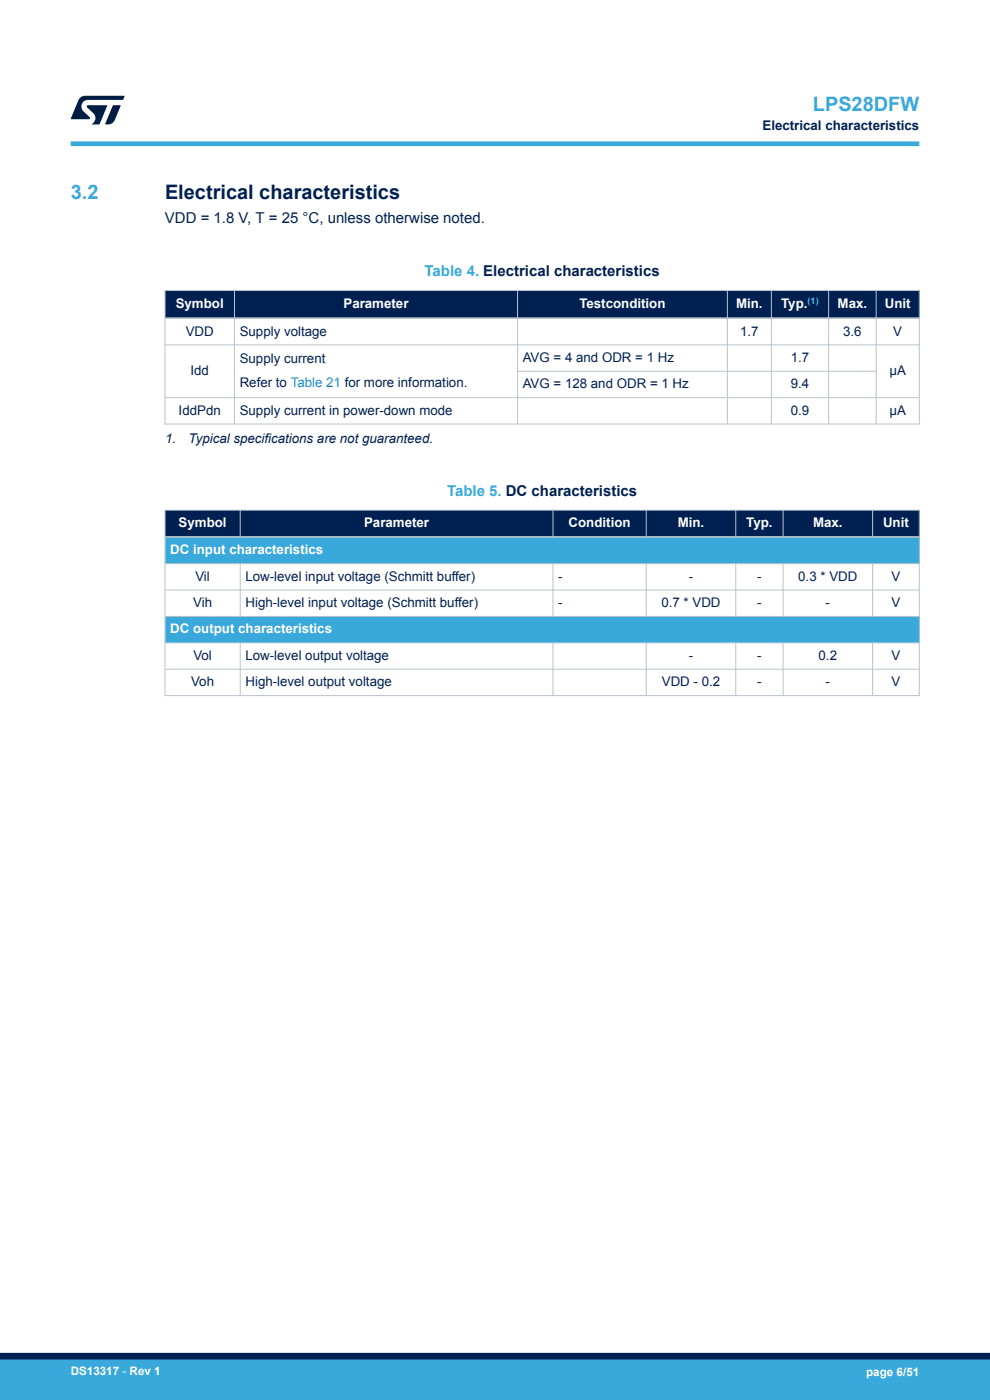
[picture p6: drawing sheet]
<svg xmlns="http://www.w3.org/2000/svg" width="210mm" height="297mm" viewBox="0 0 210 297" stroke-linecap="round" stroke-linejoin="round" font-family="sans-serif">
<defs><g id="words">
<g font-size="4.2" fill="#39a9dc">
<text x="172.4" y="23.5">LPS28DFW</text>
<text x="15" y="42.3">3.2</text>
</g>
<text font-size="4.2" fill="#002052" x="35" y="42.3">Electrical characteristics</text>
<text font-size="3.2" fill="#002052" x="35" y="47.3">VDD = 1.8 V, T = 25 °C, unless otherwise noted.</text>
<g font-size="3.2" fill="#39a9dc">
<text x="90.1" y="58.6">Table 4. Electrical characteristics</text>
<text x="94.8" y="105.2">Table 5. DC characteristics</text>
</g>
<g font-size="2.8" fill="#002052">
<text x="161.7" y="27.5">Electrical characteristics</text>
<text x="39.4" y="71.2">VDD</text>
<text x="50.8" y="71.2">Supply voltage</text>
<text x="157" y="71.2">1.7</text>
<text x="178.8" y="71.2">3.6</text>
<text x="189.5" y="71.2">V</text>
<text x="50.8" y="77">Supply current</text>
<text x="110.9" y="76.8">AVG = 4 and ODR = 1 Hz</text>
<text x="167.7" y="76.8">1.7</text>
<text x="40.4" y="79.6">Idd</text>
<text x="50.8" y="82.1">Refer to Table 21 for more information.</text>
<text x="110.9" y="82.4">AVG = 128 and ODR = 1 Hz</text>
<text x="167.7" y="82.4">9.4</text>
<text x="188.7" y="79.6">µA</text>
<text x="37.9" y="88">IddPdn</text>
<text x="50.8" y="88">Supply current in power-down mode</text>
<text x="167.7" y="88">0.9</text>
<text x="188.7" y="88">µA</text>
<text x="35" y="94">1.</text>
<text x="40" y="94">Typical specifications are not guaranteed.</text>
<text x="41.4" y="123.2">Vil</text>
<text x="52.1" y="123.2">Low-level input voltage (Schmitt buffer)</text>
<text x="118.4" y="123.2">-</text>
<text x="146.1" y="123.2">-</text>
<text x="160.6" y="123.2">-</text>
<text x="169.3" y="123.2">0.3 * VDD</text>
<text x="189.1" y="123.2">V</text>
<text x="41" y="128.8">Vih</text>
<text x="52.1" y="128.8">High-level input voltage (Schmitt buffer)</text>
<text x="118.4" y="128.8">-</text>
<text x="140.3" y="128.8">0.7 * VDD</text>
<text x="160.6" y="128.8">-</text>
<text x="175.1" y="128.8">-</text>
<text x="189.1" y="128.8">V</text>
<text x="41" y="140">Vol</text>
<text x="52.1" y="140">Low-level output voltage</text>
<text x="146.1" y="140">-</text>
<text x="160.6" y="140">-</text>
<text x="173.6" y="140">0.2</text>
<text x="189.1" y="140">V</text>
<text x="40.5" y="145.6">Voh</text>
<text x="52.1" y="145.6">High-level output voltage</text>
<text x="140.4" y="145.6">VDD - 0.2</text>
<text x="160.6" y="145.6">-</text>
<text x="175.1" y="145.6">-</text>
<text x="189.1" y="145.6">V</text>
</g>
<g font-size="2.8" fill="#fff">
<text x="37.3" y="65.3">Symbol</text>
<text x="72.9" y="65.3">Parameter</text>
<text x="122.9" y="65.3">Testcondition</text>
<text x="156.1" y="65.3">Min.</text>
<text x="165.7" y="65.4">Typ.</text>
<text x="177.7" y="65.3">Max.</text>
<text x="187.7" y="65.3">Unit</text>
<text x="37.9" y="111.8">Symbol</text>
<text x="77.2" y="111.8">Parameter</text>
<text x="120.6" y="111.8">Condition</text>
<text x="143.8" y="111.8">Min.</text>
<text x="158.3" y="111.8">Typ.</text>
<text x="172.5" y="111.8">Max.</text>
<text x="187.3" y="111.8">Unit</text>
<text x="36.1" y="117.6">DC input characteristics</text>
<text x="36.1" y="134.4">DC output characteristics</text>
</g>
<g font-size="2.5" fill="#fff">
<text x="15" y="291.6">DS13317 - Rev 1</text>
<text x="183.7" y="291.9">page 6/51</text>
</g>
<text font-size="2" fill="#39a9dc" x="171.3" y="64.5">(1)</text>
</g></defs>
<g fill="#002052">
<path d="M35 61.6h160v5.9h-160z" fill-rule="evenodd"/>
<path d="M35 61.6h160v5.9h-160z" fill-rule="evenodd"/>
</g>
<g fill="none" stroke="#b9c4ca" stroke-width=".21">
<path d="M34.9 61.6h160.2M34.9 73.2h160.2M35 61.5v28.6M49.7 61.5v28.6M109.8 78.8h76.2M109.8 61.5v28.6M154.3 61.5v28.6M163.6 61.5v28.6M175.8 61.5v28.6M185.9 61.5v28.6M195 61.5v28.6M34.9 84.4h160.2"/>
<path d="M34.9 90h160.2"/>
</g>
<path d="M34.9 67.5h160.2" fill="none" stroke="#b9c4ca" stroke-width=".35"/>
<g fill="#002052">
<path d="M35 108.2h160v5.7h-160z" fill-rule="evenodd"/>
<path d="M35 108.2h160v5.7h-160z" fill-rule="evenodd"/>
</g>
<g fill="#39a9dc">
<path d="M35 113.9h160v5.7h-160z" fill-rule="evenodd"/>
<path d="M35 130.8h160v5.6h-160z" fill-rule="evenodd"/>
</g>
<g fill="none" stroke="#b9c4ca" stroke-width=".21">
<path d="M34.9 108.2h160.2M34.9 119.6h160.2M35 108.1v39.6M51 108.1v6M51 119.6v11.3M117.3 108.1v6M117.3 119.6v11.3M137.1 108.1v6M137.1 119.6v11.3M156.1 108.1v6M156.1 119.6v11.3M166.1 108.1v6"/>
<path d="M166.1 119.6v11.3M185.1 108.1v6M185.1 119.6v11.3M195 108.1v39.6M34.9 125.2h160.2M34.9 130.8h160.2M34.9 136.4h160.2M51 136.4v11.3M117.3 136.4v11.3M137.1 136.4v11.3M156.1 136.4v11.3M166.1 136.4v11.3"/>
<path d="M185.1 136.4v11.3M34.9 142h160.2M34.9 147.6h160.2"/>
</g>
<path d="M34.9 113.9h160.2" fill="none" stroke="#b9c4ca" stroke-width=".35"/>
<path d="M15 30.5h180" fill="none" stroke="#39a9dc" stroke-width="1"/>
<g fill="#001e41">
<path d="M17.1 20.7l.9-.4 8.4 .1-.3 .8h-7.4a1.4 1.4 0 0 0-1.3 .8 1.4 1.4 0 0 0 .2 1.5l1.4 1.3v.4l-4 .1 1.6-4.1z"/>
<path d="M24 22.4h1.6l-1.3 3.1a1.54 1.54 0 0 1-1.4 .9l-.6-.1z"/>
<path d="M18.5 22.4h4.2l-1.6 4h-1.7a1.48 1.48 0 0 0 .4-2.4l-1.3-1.2z"/>
</g>
<g fill="#39a9dc">
<path d="M0 288.4h210v8.6h-210z" fill-rule="evenodd"/>
<path d="M-.1 288.4h210.2v4.4h-210.2z" fill-rule="evenodd"/>
</g>
<path d="M0 287.7h210" fill="none" stroke="#002052" stroke-width="1.4"/>
<use href="#words"/>
</svg>
